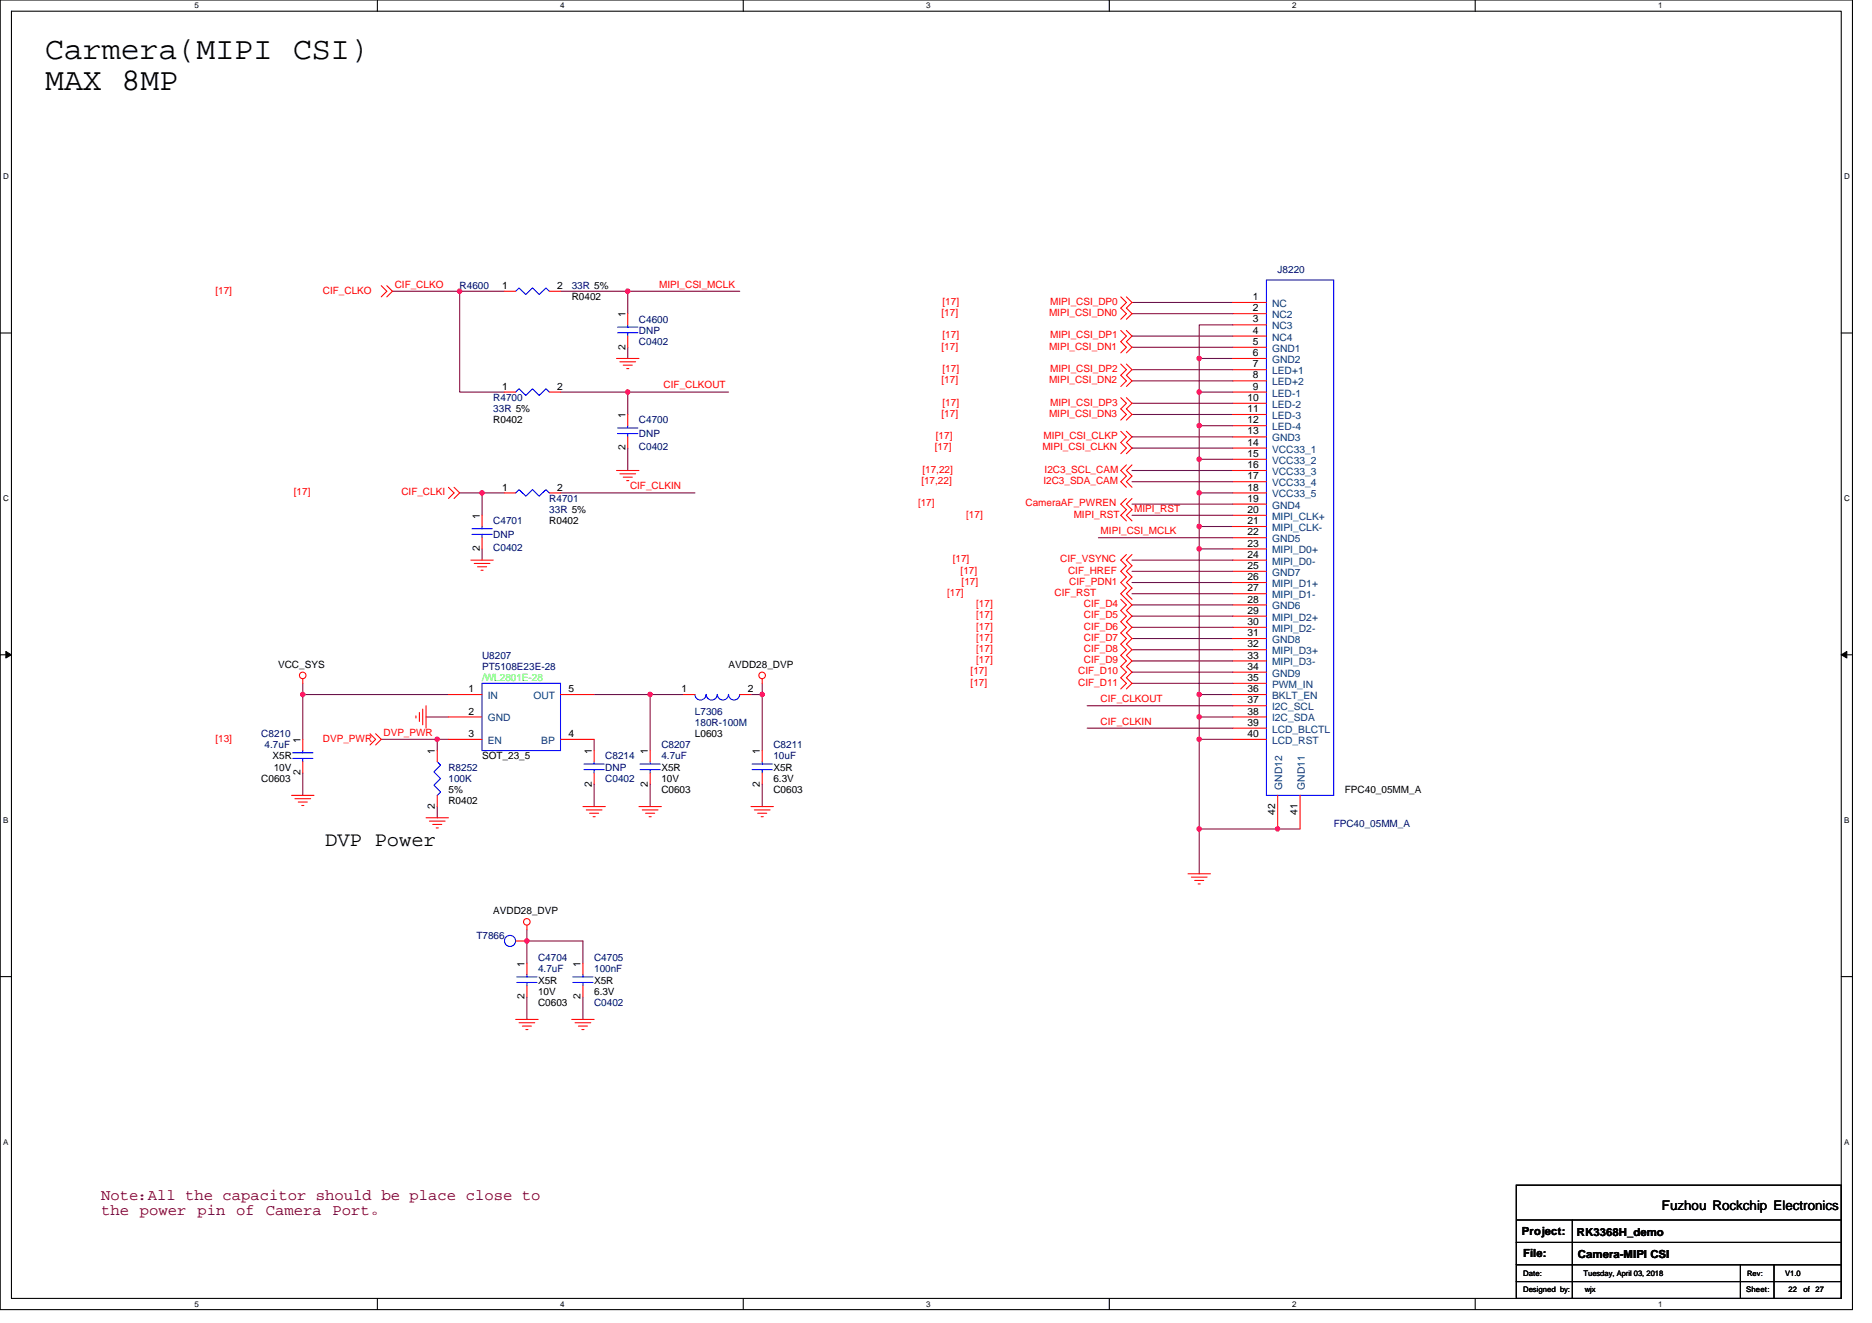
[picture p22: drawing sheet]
<svg xmlns="http://www.w3.org/2000/svg" width="297mm" height="210mm" viewBox="0 0 297 210" stroke-linecap="round" stroke-linejoin="round" font-family="sans-serif">
<defs><g id="words">
<g font-size="5">
<text x="7.2" y="9.3">Carmera(MIPI CSI)</text>
<text x="7.2" y="14.4">MAX 8MP</text>
</g>
<text font-size="3.3" x="51.6" y="134.2">DVP Power</text>
<g font-size="2.5" fill="#800000">
<text x="16" y="190.4">Note：</text>
<text x="23.4" y="190.4">All the capacitor should be place close to</text>
<text x="16" y="192.9">the power pin of Camera Port。</text>
</g>
<text font-size="2.1" x="263.7" y="192">Fuzhou Rockchip Electronics</text>
<g font-size="1.8">
<text x="241.5" y="196">Project:</text>
<text x="250.2" y="196.2">RK3368H_demo</text>
<text x="241.7" y="199.5">File:</text>
<text x="250.4" y="199.7">Camera-MIPI CSI</text>
</g>
<g font-size="1.6" fill="#f00">
<text x="34.2" y="46.6">[17]</text>
<text x="51.2" y="46.6">CIF_CLKO</text>
<text x="62.6" y="45.7">CIF_CLKO</text>
<text x="104.6" y="45.7">MIPI_CSI_MCLK</text>
<text x="149.4" y="50.1">[17]</text>
<text x="149.6" y="48.4">[17]</text>
<text x="149.6" y="53.7">[17]</text>
<text x="166.5" y="50.1">MIPI_CSI_DN0</text>
<text x="166.6" y="48.4">MIPI_CSI_DP0</text>
<text x="166.6" y="53.7">MIPI_CSI_DP1</text>
<text x="149.4" y="55.5">[17]</text>
<text x="149.6" y="59">[17]</text>
<text x="166.5" y="55.5">MIPI_CSI_DN1</text>
<text x="166.6" y="59">MIPI_CSI_DP2</text>
<text x="105.3" y="61.7">CIF_CLKOUT</text>
<text x="149.4" y="60.8">[17]</text>
<text x="149.6" y="64.4">[17]</text>
<text x="166.5" y="60.8">MIPI_CSI_DN2</text>
<text x="166.6" y="64.4">MIPI_CSI_DP3</text>
<text x="148.3" y="71.5">[17]</text>
<text x="148.5" y="69.7">[17]</text>
<text x="149.4" y="66.1">[17]</text>
<text x="165.4" y="71.5">MIPI_CSI_CLKN</text>
<text x="165.6" y="69.7">MIPI_CSI_CLKP</text>
<text x="166.5" y="66.1">MIPI_CSI_DN3</text>
<text x="100" y="77.7">CIF_CLKIN</text>
<text x="146.2" y="76.8">[17,22]</text>
<text x="146.4" y="75">[17,22]</text>
<text x="165.6" y="76.8">I2C3_SDA_CAM</text>
<text x="165.8" y="75">I2C3_SCL_CAM</text>
<text x="46.6" y="78.6">[17]</text>
<text x="63.7" y="78.6">CIF_CLKI</text>
<text x="145.7" y="80.4">[17]</text>
<text x="153.3" y="82.1">[17]</text>
<text x="162.7" y="80.4">CameraAF_PWREN</text>
<text x="170.4" y="82.1">MIPI_RST</text>
<text x="180" y="81.2">MIPI_RST</text>
<text x="151.2" y="89.3">[17]</text>
<text x="168.2" y="89.3">CIF_VSYNC</text>
<text x="174.6" y="84.8">MIPI_CSI_MCLK</text>
<text x="150.3" y="94.6">[17]</text>
<text x="152.4" y="91">[17]</text>
<text x="152.6" y="92.8">[17]</text>
<text x="167.3" y="94.6">CIF_RST</text>
<text x="169.5" y="91">CIF_HREF</text>
<text x="169.7" y="92.8">CIF_PDN1</text>
<text x="154.9" y="101.7">[17]</text>
<text x="154.9" y="98.1">[17]</text>
<text x="154.9" y="99.9">[17]</text>
<text x="154.9" y="96.4">[17]</text>
<text x="172" y="101.7">CIF_D7</text>
<text x="172" y="98.1">CIF_D5</text>
<text x="172" y="99.9">CIF_D6</text>
<text x="172" y="96.4">CIF_D4</text>
<text x="154" y="107">[17]</text>
<text x="154.9" y="105.3">[17]</text>
<text x="154.9" y="103.5">[17]</text>
<text x="171.1" y="107">CIF_D10</text>
<text x="172" y="105.3">CIF_D9</text>
<text x="172" y="103.5">CIF_D8</text>
<text x="154" y="108.8">[17]</text>
<text x="171.1" y="108.8">CIF_D11</text>
<text x="174.6" y="111.4">CIF_CLKOUT</text>
<text x="34.2" y="117.7">[13]</text>
<text x="51.2" y="117.7">DVP_PWR</text>
<text x="60.9" y="116.8">DVP_PWR</text>
<text x="174.6" y="115">CIF_CLKIN</text>
</g>
<g font-size="1.6" fill="#000080">
<text x="72.9" y="45.9">R4600</text>
<text x="90.7" y="45.9">33R 5%</text>
<text x="202.7" y="43.4">J8220</text>
<text x="101.4" y="51.2">C4600</text>
<text x="101.4" y="53">DNP</text>
<text x="101.4" y="54.8">C0402</text>
<text x="78.3" y="63.6">R4700</text>
<text x="78.3" y="65.4">33R 5%</text>
<text x="101.4" y="67.2">C4700</text>
<text x="101.4" y="69.3">DNP</text>
<text x="101.4" y="71.5">C0402</text>
<text x="78.3" y="83.2">C4701</text>
<text x="87.2" y="79.7">R4701</text>
<text x="87.2" y="81.4">33R 5%</text>
<text x="78.3" y="85.3">DNP</text>
<text x="78.3" y="87.5">C0402</text>
<text x="76.5" y="104.5">U8207</text>
<text x="76.5" y="106.3">PT5108E23E-28</text>
<text x="110.3" y="113.4">L7306</text>
<text x="41.5" y="117">C8210</text>
<text x="42" y="118.8">4.7uF</text>
<text x="104.9" y="118.8">C8207</text>
<text x="110.3" y="115.2">180R-100M</text>
<text x="122.7" y="118.8">C8211</text>
<text x="71.2" y="122.3">R8252</text>
<text x="71.2" y="124.1">100K</text>
<text x="96.1" y="120.5">C8214</text>
<text x="96.1" y="122.3">DNP</text>
<text x="96.1" y="124.1">C0402</text>
<text x="104.9" y="120.5">4.7uF</text>
<text x="122.7" y="120.5">10uF</text>
<text x="211.6" y="131.2">FPC40_05MM_A</text>
<text x="75.6" y="149">T7866</text>
<text x="85.4" y="152.5">C4704</text>
<text x="85.4" y="154.3">4.7uF</text>
<text x="94.3" y="152.5">C4705</text>
<text x="94.3" y="154.3">100nF</text>
<text x="94.3" y="159.7">C0402</text>
</g>
<g font-size="1.6">
<text x="79.7" y="45.8">1</text>
<text x="88.4" y="45.8">2</text>
<text x="90.7" y="47.6">R0402</text>
<text x="198.8" y="47.6">1</text>
<text x="99.2" y="50.3" transform="rotate(-90 99.2 50.3)">1</text>
<text x="198.8" y="49.4">2</text>
<text x="198.8" y="51.2">3</text>
<text x="198.8" y="53">4</text>
<text x="99.2" y="55.5" transform="rotate(-90 99.2 55.5)">2</text>
<text x="198.8" y="54.7">5</text>
<text x="198.8" y="56.5">6</text>
<text x="198.8" y="58.3">7</text>
<text x="79.7" y="61.8">1</text>
<text x="88.4" y="61.8">2</text>
<text x="197.9" y="63.6">10</text>
<text x="197.9" y="65.4">11</text>
<text x="198.8" y="60.1">8</text>
<text x="198.8" y="61.8">9</text>
<text x="78.3" y="67.2">R0402</text>
<text x="99.2" y="71.5" transform="rotate(-90 99.2 71.5)">2</text>
<text x="99.2" y="66.3" transform="rotate(-90 99.2 66.3)">1</text>
<text x="197.9" y="67.2">12</text>
<text x="197.9" y="69">13</text>
<text x="197.9" y="70.7">14</text>
<text x="79.7" y="77.9">1</text>
<text x="88.4" y="77.9">2</text>
<text x="197.9" y="72.5">15</text>
<text x="197.9" y="74.3">16</text>
<text x="197.9" y="76.1">17</text>
<text x="197.9" y="77.9">18</text>
<text x="76.1" y="82.3" transform="rotate(-90 76.1 82.3)">1</text>
<text x="87.2" y="83.2">R0402</text>
<text x="197.9" y="79.6">19</text>
<text x="197.9" y="81.4">20</text>
<text x="197.9" y="83.2">21</text>
<text x="76.1" y="87.5" transform="rotate(-90 76.1 87.5)">2</text>
<text x="197.9" y="85">22</text>
<text x="197.9" y="86.7">23</text>
<text x="197.9" y="88.5">24</text>
<text x="197.9" y="90.3">25</text>
<text x="197.9" y="92.1">26</text>
<text x="197.9" y="93.9">27</text>
<text x="197.9" y="95.6">28</text>
<text x="197.9" y="97.4">29</text>
<text x="197.9" y="99.2">30</text>
<text x="197.9" y="101">31</text>
<text x="44.1" y="106">VCC_SYS</text>
<text x="115.6" y="106">AVDD28_DVP</text>
<text x="197.9" y="102.7">32</text>
<text x="197.9" y="104.5">33</text>
<text x="197.9" y="106.3">34</text>
<text x="74.4" y="109.9">1</text>
<text x="74.4" y="113.4">2</text>
<text x="90.2" y="109.9">5</text>
<text x="108.1" y="109.9">1</text>
<text x="118.6" y="109.9">2</text>
<text x="197.9" y="108.1">35</text>
<text x="197.9" y="109.9">36</text>
<text x="197.9" y="111.6">37</text>
<text x="197.9" y="113.4">38</text>
<text x="47.7" y="117.9" transform="rotate(-90 47.7 117.9)">1</text>
<text x="69" y="119.7" transform="rotate(-90 69 119.7)">1</text>
<text x="74.4" y="117">3</text>
<text x="90.2" y="117">4</text>
<text x="93.9" y="119.7" transform="rotate(-90 93.9 119.7)">1</text>
<text x="102.8" y="119.7" transform="rotate(-90 102.8 119.7)">1</text>
<text x="110.3" y="117">L0603</text>
<text x="120.6" y="119.7" transform="rotate(-90 120.6 119.7)">1</text>
<text x="197.9" y="115.2">39</text>
<text x="197.9" y="117">40</text>
<text x="41.5" y="124.1">C0603</text>
<text x="43.2" y="120.5">X5R</text>
<text x="43.4" y="122.3">10V</text>
<text x="47.7" y="123.1" transform="rotate(-90 47.7 123.1)">2</text>
<text x="71.2" y="125.9">5%</text>
<text x="76.5" y="120.5">SOT_23_5</text>
<text x="93.9" y="124.8" transform="rotate(-90 93.9 124.8)">2</text>
<text x="102.8" y="124.8" transform="rotate(-90 102.8 124.8)">2</text>
<text x="104.9" y="125.9">C0603</text>
<text x="104.9" y="122.3">X5R</text>
<text x="104.9" y="124.1">10V</text>
<text x="120.6" y="124.8" transform="rotate(-90 120.6 124.8)">2</text>
<text x="122.7" y="125.9">C0603</text>
<text x="122.7" y="122.3">X5R</text>
<text x="122.7" y="124.1">6.3V</text>
<text x="213.4" y="125.9">FPC40_05MM_A</text>
<text x="69" y="128.4" transform="rotate(-90 69 128.4)">2</text>
<text x="71.2" y="127.7">R0402</text>
<text x="202.3" y="129.3" transform="rotate(-90 202.3 129.3)">42</text>
<text x="205.9" y="129.3" transform="rotate(-90 205.9 129.3)">41</text>
<text x="78.3" y="145.1">AVDD28_DVP</text>
<text x="83.2" y="153.4" transform="rotate(-90 83.2 153.4)">1</text>
<text x="92.1" y="153.4" transform="rotate(-90 92.1 153.4)">1</text>
<text x="83.2" y="158.6" transform="rotate(-90 83.2 158.6)">2</text>
<text x="85.4" y="159.7">C0603</text>
<text x="85.4" y="156.1">X5R</text>
<text x="85.4" y="157.9">10V</text>
<text x="92.1" y="158.6" transform="rotate(-90 92.1 158.6)">2</text>
<text x="94.3" y="156.1">X5R</text>
<text x="94.3" y="157.9">6.3V</text>
</g>
<g font-size="1.6" fill="#004080">
<text x="201.8" y="48.7">NC</text>
<text x="201.8" y="50.5">NC2</text>
<text x="201.8" y="52.3">NC3</text>
<text x="201.8" y="54.1">NC4</text>
<text x="201.8" y="55.8">GND1</text>
<text x="201.8" y="57.6">GND2</text>
<text x="201.8" y="59.4">LED+1</text>
<text x="201.8" y="61.2">LED+2</text>
<text x="201.8" y="62.9">LED-1</text>
<text x="201.8" y="64.7">LED-2</text>
<text x="201.8" y="66.5">LED-3</text>
<text x="201.8" y="68.3">LED-4</text>
<text x="201.8" y="70.1">GND3</text>
<text x="201.8" y="71.8">VCC33_1</text>
<text x="201.8" y="73.6">VCC33_2</text>
<text x="201.8" y="75.4">VCC33_3</text>
<text x="201.8" y="77.2">VCC33_4</text>
<text x="201.8" y="79">VCC33_5</text>
<text x="201.8" y="80.7">GND4</text>
<text x="201.8" y="82.5">MIPI_CLK+</text>
<text x="201.8" y="84.3">MIPI_CLK-</text>
<text x="201.8" y="86.1">GND5</text>
<text x="201.8" y="87.8">MIPI_D0+</text>
<text x="201.8" y="89.6">MIPI_D0-</text>
<text x="201.8" y="91.4">GND7</text>
<text x="201.8" y="93.2">MIPI_D1+</text>
<text x="201.8" y="95">MIPI_D1-</text>
<text x="201.8" y="96.7">GND6</text>
<text x="201.8" y="98.5">MIPI_D2+</text>
<text x="201.8" y="100.3">MIPI_D2-</text>
<text x="201.8" y="102.1">GND8</text>
<text x="201.8" y="103.8">MIPI_D3+</text>
<text x="201.8" y="105.6">MIPI_D3-</text>
<text x="201.8" y="107.4">GND9</text>
<text x="77.4" y="111">IN</text>
<text x="84.6" y="111">OUT</text>
<text x="201.8" y="109.2">PWM_IN</text>
<text x="201.8" y="111">BKLT_EN</text>
<text x="201.8" y="112.7">I2C_SCL</text>
<text x="77.4" y="114.5">GND</text>
<text x="77.4" y="118.1">EN</text>
<text x="85.9" y="118.1">BP</text>
<text x="201.8" y="114.5">I2C_SDA</text>
<text x="201.8" y="116.3">LCD_BLCTL</text>
<text x="201.8" y="118.1">LCD_RST</text>
<text x="203.5" y="125.3" transform="rotate(-90 203.5 125.3)">GND12</text>
<text x="207" y="125.3" transform="rotate(-90 207 125.3)">GND11</text>
</g>
<text font-size="1.6" fill="#0f0" x="76.5" y="108.1">/WL2801E-28</text>
<g font-size="1.3">
<text x="30.8" y="1.3">5</text>
<text x="88.9" y="1.3">4</text>
<text x="147" y="1.3">3</text>
<text x="205" y="1.3">2</text>
<text x="263.1" y="1.3">1</text>
<text x=".5" y="28.4">D</text>
<text x="292.6" y="28.4">D</text>
<text x=".5" y="79.5">C</text>
<text x="292.6" y="79.5">C</text>
<text x=".5" y="130.6">B</text>
<text x="292.6" y="130.6">B</text>
<text x=".5" y="181.7">A</text>
<text x="292.6" y="181.7">A</text>
<text x="30.8" y="207.4">5</text>
<text x="88.9" y="207.4">4</text>
<text x="147" y="207.4">3</text>
<text x="205" y="207.4">2</text>
<text x="263.1" y="207.4">1</text>
</g>
<g font-size="1.2">
<text x="241.7" y="202.6">Date:</text>
<text x="251.3" y="202.6">Tuesday, April 03, 2018</text>
<text x="277.2" y="202.5">Rev:</text>
<text x="283.3" y="202.6">V1.0</text>
<text x="241.7" y="205.1">Designed by:</text>
<text x="251.5" y="205.1">wjx</text>
<text x="277" y="205.1">Sheet:</text>
<text x="283.8" y="205.1">22</text>
<text x="286.2" y="205.1">of</text>
<text x="288.1" y="205.1">27</text>
</g>
</g></defs>
<path d="M0 0h293.9v207.9h-293.9zM1.8 1.8h290.4v204.3h-290.4z" fill="none" stroke="#000" stroke-width=".17"/>
<g fill="#fff">
<path d="M30.8 .2h.7v1.4h-.7z"/>
<path d="M30.8 206.3h.7v1.4h-.7z"/>
</g>
<path d="M59.9 0v1.8M59.9 206.1v1.8" fill="none" stroke="#000" stroke-width=".17"/>
<g fill="#fff">
<path d="M88.9 .2h.7v1.4h-.7z"/>
<path d="M88.9 206.3h.7v1.4h-.7z"/>
</g>
<path d="M117.9 0v1.8M117.9 206.1v1.8" fill="none" stroke="#000" stroke-width=".17"/>
<g fill="#fff">
<path d="M147 .2h.7v1.4h-.7z"/>
<path d="M147 206.3h.7v1.4h-.7z"/>
</g>
<path d="M176 0v1.8M176 206.1v1.8" fill="none" stroke="#000" stroke-width=".17"/>
<g fill="#fff">
<path d="M205 .2h.7v1.4h-.7z"/>
<path d="M205 206.3h.7v1.4h-.7z"/>
</g>
<path d="M234.1 0v1.8M234.1 206.1v1.8" fill="none" stroke="#000" stroke-width=".17"/>
<g fill="#fff">
<path d="M263.1 .2h.7v1.4h-.7z"/>
<path d="M263.1 206.3h.7v1.4h-.7z"/>
<path d="M.5 27.3h.9v1.4h-.9z"/>
<path d="M292.6 27.3h.9v1.4h-.9z"/>
<path d="M.5 78.4h.9v1.4h-.9z"/>
<path d="M292.6 78.4h.9v1.4h-.9z"/>
</g>
<path d="M0 52.9h1.8M292.2 52.9h1.7" fill="none" stroke="#000" stroke-width=".17"/>
<g fill="#fff">
<path d="M.5 129.5h.8v1.4h-.8z"/>
<path d="M292.6 129.5h.9v1.4h-.9z"/>
</g>
<path d="M0 103.9h1.8M292.2 103.9h1.7" fill="none" stroke="#000" stroke-width=".17"/>
<path d="M.9 103.4l.9 .5-.9 .5zM292.2 103.9l.8-.5v1z" fill="#000" stroke="#000" stroke-width=".16"/>
<g fill="#fff">
<path d="M.5 180.5h.8v1.4h-.8z"/>
<path d="M292.6 180.5h.9v1.4h-.9z"/>
</g>
<path d="M0 155h1.8M292.2 155h1.7M240.6 193.6h51.6M240.6 197.2h51.6M240.6 188.1h51.6v18h-51.6zM249.5 193.6v12.5M240.6 200.7h51.6M240.6 203.4h51.6M276.2 200.7v5.4M281.5 200.7v5.4" fill="none" stroke="#000" stroke-width=".17"/>
<g fill="none" stroke="#800040" stroke-width=".17">
<path d="M62.3 46.2h10.6M72.9 46.2v16h7.1M72.9 46.2h7.1M88.9 46.2h10.7M99.6 46.2h17.8M99.6 46.2v3.6M99.6 55.1v1.8M179.6 49.8h16M179.6 53.3h16M179.6 58.7h16M179.6 55.1h16M179.6 48h16"/>
<path d="M195.6 51.6h-5.3v5.3M195.6 56.9h-5.3v5.3M72.9 78.2h3.6M76.5 78.2h3.5M76.5 78.2v3.6M88.9 78.2h21.4M88.9 62.2h10.7M99.6 62.2h16M99.6 62.2v3.6M99.6 71.1v3.6M179.6 65.8h16M179.6 64h16"/>
<path d="M179.6 69.3h16M179.6 60.5h16M179.6 71.1h16M179.6 76.5h16M179.6 74.7h16M195.6 78.2h-5.3v5.4M195.6 72.9h-5.3v5.3M195.6 67.6h-5.3v5.3M195.6 62.2h-5.3v5.4M76.5 87.1v1.8M174.3 85.3h21.3M179.6 99.6h16"/>
<path d="M179.6 97.8h16M179.6 96h16M179.6 80h16M179.6 81.8h16M179.6 88.9h16M179.6 90.7h16M179.6 92.5h16M179.6 94.2h16M195.6 83.6h-5.3v3.5M195.6 87.1h-5.3v23.1M48 110.2h23.2M48 108.5v1.7"/>
<path d="M48 110.2v7.1M60.5 117.3h8.9M67.6 113.8h3.6M69.4 117.3h1.8M69.4 117.3v1.8M94.3 117.3v1.8M94.3 110.2h8.9M103.2 110.2h5.3M103.2 110.2v8.9M119.2 110.2h1.7M120.9 110.2v8.9M120.9 108.5v1.7"/>
<path d="M172.5 112h23.1M172.5 115.6h23.1M179.6 101.3h16M179.6 104.9h16M179.6 103.1h16M179.6 106.7h16M179.6 108.5h16M195.6 110.2h-5.3v3.6M195.6 113.8h-5.3v3.5M195.6 117.3h-5.3v14.3M48 122.7v3.5M69.4 128v1.8"/>
<path d="M94.3 124.5v3.5M103.2 124.5v3.5M120.9 124.5v3.5M190.3 131.6h16M190.3 131.6v7.1M83.6 149.4v3.5M83.6 158.2v3.6M83.6 147.6v1.8h8.9v3.5M92.5 158.2v3.6"/>
</g>
<g fill="#f0f" stroke="#f0f" stroke-width=".17">
<circle cx="99.6" cy="46.2" r=".35"/>
<circle cx="99.6" cy="62.2" r=".35"/>
<circle cx="83.6" cy="149.3" r=".35"/>
<circle cx="76.5" cy="78.2" r=".35"/>
<circle cx="72.9" cy="46.2" r=".35"/>
<circle cx="69.4" cy="117.3" r=".35"/>
<circle cx="48" cy="110.2" r=".35"/>
<circle cx="103.2" cy="110.2" r=".35"/>
<circle cx="120.9" cy="110.2" r=".35"/>
<circle cx="190.3" cy="56.9" r=".35"/>
<circle cx="190.3" cy="113.8" r=".35"/>
<circle cx="190.3" cy="117.3" r=".35"/>
<circle cx="190.3" cy="131.6" r=".35"/>
<circle cx="190.3" cy="87.1" r=".35"/>
<circle cx="190.3" cy="110.2" r=".35"/>
<circle cx="190.3" cy="78.2" r=".35"/>
<circle cx="190.3" cy="83.6" r=".35"/>
<circle cx="190.3" cy="72.9" r=".35"/>
<circle cx="190.3" cy="62.2" r=".35"/>
<circle cx="190.3" cy="67.6" r=".35"/>
<circle cx="202.7" cy="131.6" r=".35"/>
</g>
<g fill="none" stroke="#f00" stroke-width=".17">
<path d="M60.5 45.3l.9 .9-.9 .9M61.4 45.3l.9 .9-.9 .9M80 46.2h1.8M87.2 46.2h1.7M97.8 56.9h3.6M98.4 57.4h2.5M98.9 58h1.4M99.4 58.5h.4M99.6 49.8v1.8M99.6 53.3v1.8M177.8 47.1l.9 .9-.9 .9 .9 .9-.9 .9M177.8 52.5l.9 .8-.9 .9 .9 .9-.9 .9"/>
<path d="M177.8 57.8l.9 .9-.9 .9 .9 .9-.9 .8M178.7 47.1l.9 .9-.9 .9 .9 .9-.9 .9M178.7 52.5l.9 .8-.9 .9 .9 .9-.9 .9M178.7 57.8l.9 .9-.9 .9 .9 .9-.9 .8M195.6 48h5.4M195.6 49.8h5.4M195.6 51.6h5.4M195.6 53.3h5.4M195.6 55.1h5.4M195.6 56.9h5.4M195.6 58.7h5.4M71.2 77.3l.8 .9-.8 .9"/>
<path d="M72 77.3l.9 .9-.9 .9M80 78.2h1.8M80 62.2h1.8M87.2 78.2h1.7M87.2 62.2h1.7M97.8 74.7h3.6M98.4 75.2h2.5M98.9 75.7h1.4M99.4 76.3h.4M99.6 65.8v1.8M99.6 69.3v1.8M177.8 68.5l.9 .8-.9 .9 .9 .9-.9 .9"/>
<path d="M177.8 63.1l.9 .9-.9 .9 .9 .9-.9 .9M178.7 73.8l-.9 .9 .9 .9-.9 .9 .9 .8M178.7 79.1l-.9 .9 .9 .9-.9 .9 .9 .9M178.7 68.5l.9 .8-.9 .9 .9 .9-.9 .9M178.7 63.1l.9 .9-.9 .9 .9 .9-.9 .9M179.6 73.8l-.9 .9 .9 .9-.9 .9 .9 .8M179.6 79.1l-.9 .9 .9 .9-.9 .9 .9 .9M195.6 60.5h5.4M195.6 62.2h5.4M195.6 64h5.4M195.6 65.8h5.4M195.6 67.6h5.4"/>
<path d="M195.6 69.3h5.4M195.6 71.1h5.4M195.6 72.9h5.4M195.6 74.7h5.4M195.6 76.5h5.4M195.6 78.2h5.4M74.7 88.9h3.6M75.2 89.4h2.5M75.8 90h1.4M76.3 90.5h.4M76.5 81.8v1.8M76.5 85.3v1.8"/>
<path d="M177.8 95.1l.9 .9-.9 .9 .9 .9-.9 .9 .9 .9-.9 .9 .9 .8-.9 .9 .9 .9-.9 .9 .9 .9-.9 .9 .9 .9-.9 .9 .9 .9-.9 .8M178.7 88l-.9 .9 .9 .9-.9 .9 .9 .9-.9 .9 .9 .8-.9 .9 1.8 1.8-.9 .9 .9 .9-.9 .9 .9 .9-.9 .9 .9 .8-.9 .9 .9 .9-.9 .9 .9 .9-.9 .9 .9 .9-.9 .9 .9 .9-.9 .8M179.6 88l-.9 .9 .9 .9-.9 .9 .9 .9-.9 .9 .9 .8-.9 .9 .9 .9M195.6 80h5.4M195.6 81.8h5.4M195.6 83.6h5.4M195.6 85.3h5.4M195.6 87.1h5.4M195.6 88.9h5.4M195.6 90.7h5.4M195.6 92.5h5.4M195.6 94.2h5.4"/>
<path d="M195.6 96h5.4M195.6 97.8h5.4M195.6 99.6h5.4M48 107.7v.8M48 117.3v1.8M58.7 116.5l.9 .8-.9 .9M59.6 116.5l.9 .8-.9 .9M66 113.6v.4M66.5 113.1v1.4M67.1 112.5v2.5M67.6 112v3.6M69.4 119.1v1.8"/>
<path d="M71.2 110.2h5.3M71.2 113.8h5.3M71.2 117.3h5.3M88.9 117.3h5.4M88.9 110.2h5.4M94.3 119.1v1.8M103.2 119.1v1.8M108.5 110.2h1.8M117.4 110.2h1.8M120.9 107.7v.8M120.9 119.1v1.8M195.6 101.3h5.4"/>
<path d="M195.6 103.1h5.4M195.6 104.9h5.4M195.6 106.7h5.4M195.6 108.5h5.4M195.6 110.2h5.4M195.6 112h5.4M195.6 113.8h5.4M195.6 115.6h5.4M195.6 117.3h5.4M46.3 126.2h3.5M46.8 126.8h2.5M47.3 127.3h1.5"/>
<path d="M47.9 127.8h.3M48 120.9v1.8M67.6 129.8h3.6M68.1 130.3h2.5M68.7 130.9h1.4M69.2 131.4h.4M69.4 126.2v1.8M92.5 128h3.6M93 128.5h2.5M93.6 129.1h1.4M94.1 129.6h.3M94.3 122.7v1.8"/>
<path d="M101.4 128h3.5M101.9 128.5h2.5M102.4 129.1h1.5M103 129.6h.3M103.2 122.7v1.8M119.2 128h3.5M119.7 128.5h2.5M120.2 129.1h1.5M120.8 129.6h.3M120.9 122.7v1.8M188.5 138.7h3.6M189 139.2h2.5"/>
<path d="M189.6 139.7h1.4M202.7 126.2v5.4M206.3 126.2v5.4M81.8 149.4h1.8M83.6 146.9v.7M83.6 152.9v1.8M83.6 156.5v1.7M92.5 152.9v1.8M92.5 156.5v1.7M190.1 140.3h.4M81.8 161.8h3.6M82.4 162.3h2.5"/>
<path d="M82.9 162.9h1.4M83.4 163.4h.4M90.7 161.8h3.6M91.2 162.3h2.5M91.8 162.9h1.4M92.3 163.4h.4"/>
<circle cx="48" cy="107.2" r=".52"/>
<circle cx="120.9" cy="107.2" r=".52"/>
<circle cx="83.6" cy="146.3" r=".52"/>
</g>
<g fill="none" stroke="#00f" stroke-width=".17">
<path d="M81.8 46.2l.6-.5 1 1.1 1.1-1.1 1.1 1.1 1-1.1 .6 .5M98 52.8h3.2M98 51.9h3.2M99.6 51.6v.3M99.6 52.8v.5M201 44.4h10.6v81.8h-10.6zM81.8 78.2l.6-.5 1 1.1 1.1-1.1 1.1 1.1 1-1.1 .6 .5M81.8 62.2l.6-.5 1 1.1 1.1-1.1 1.1 1.1 1-1.1 .6 .5M98 68.8h3.2M98 67.9h3.2M99.6 67.6v.3M99.6 68.8v.5"/>
<path d="M74.9 84.8h3.2M74.9 83.9h3.2M76.5 83.6v.3M76.5 84.8v.5M46.4 119.5h3.3M48 119.1v.4M76.5 108.5h12.4v10.6h-12.4zM110.3 110.2a.88 .88 0 0 0 .9 .9 .88 .88 0 0 0 .8-.9M112.1 110.2a.88 .88 0 0 0 .8 .9 .88 .88 0 0 0 .9-.9M113.8 110.2a.88 .88 0 0 0 .9 .9 .88 .88 0 0 0 .9-.9 .89 .89 0 0 0 .9 .9 .89 .89 0 0 0 .9-.9M46.4 120.4h3.3M48 120.4v.5"/>
<path d="M69.4 120.9l.5 .5-1 1.1 1 1.1-1 1 1 1.1-.5 .5M92.7 122.2h3.2M92.7 121.3h3.2M94.3 120.9v.4M94.3 122.2v.5M101.6 122.2h3.2M101.6 121.3h3.2M103.2 120.9v.4M103.2 122.2v.5M119.3 122.2h3.3M119.3 121.3h3.3M120.9 120.9v.4"/>
<path d="M120.9 122.2v.5M82 155.9h3.2M82 155h3.2M83.6 154.7v.3M83.6 155.9v.6M90.9 155.9h3.2M90.9 155h3.2M92.5 154.7v.3M92.5 155.9v.6"/>
<circle cx="80.9" cy="149.3" r=".88"/>
</g>
<use href="#words"/>
</svg>
